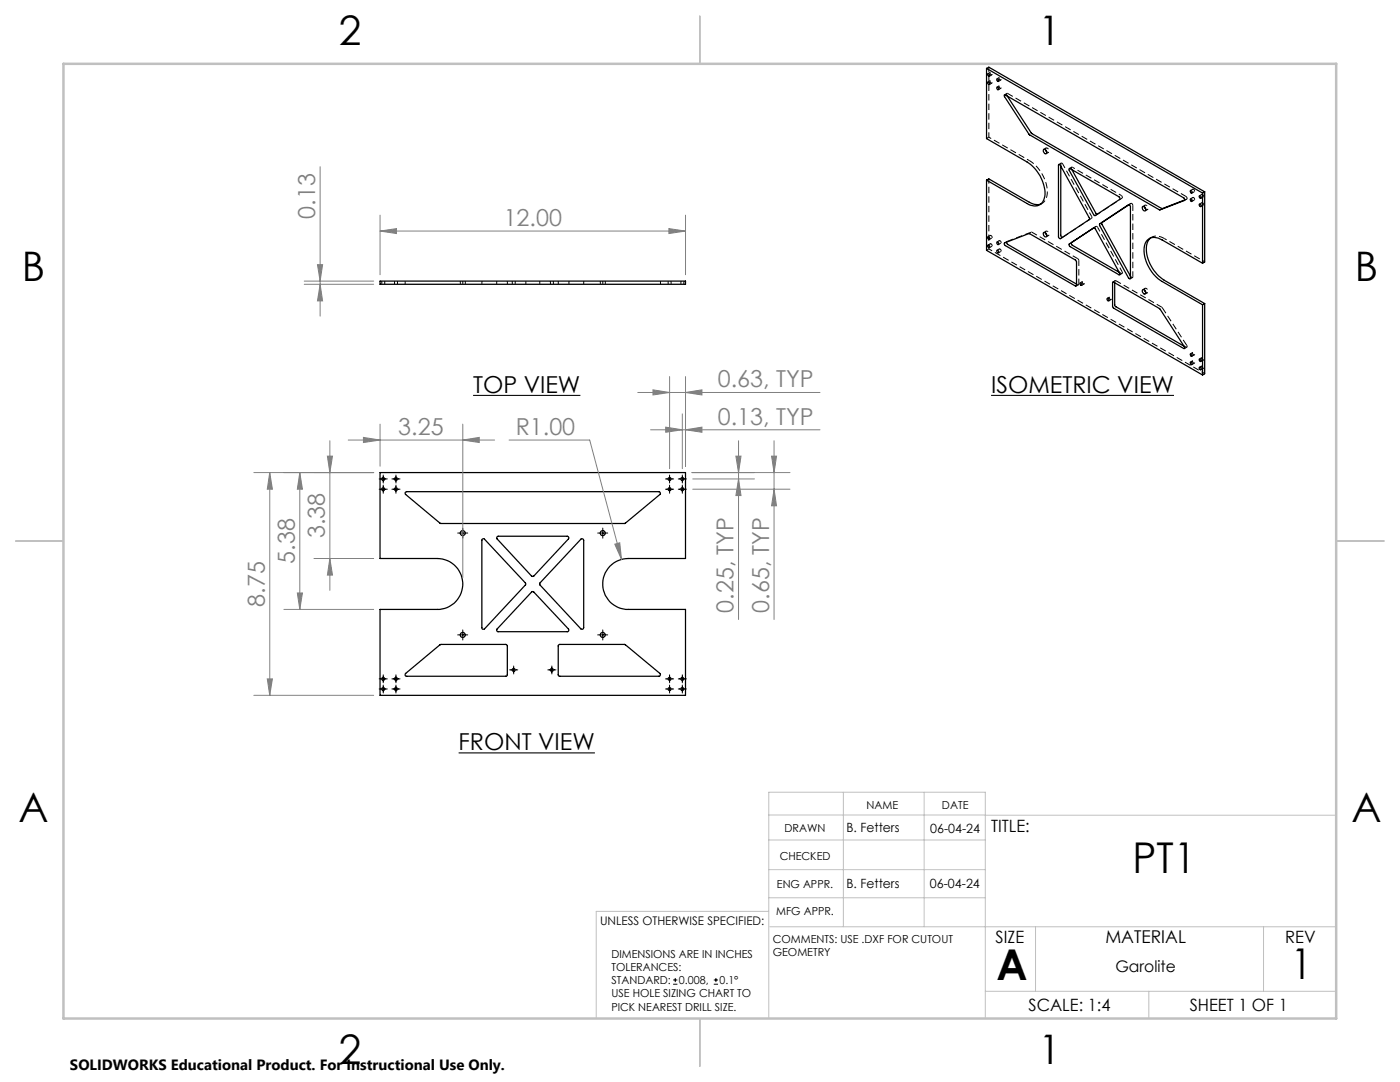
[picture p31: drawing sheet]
<svg xmlns="http://www.w3.org/2000/svg" width="279mm" height="216mm" viewBox="0 0 279 216" stroke-linecap="round" stroke-linejoin="round" font-family="sans-serif">
<defs><g id="words">
<g font-size="8.5">
<text x="226" y="174.2">PT1</text>
<text x="198.9" y="195.5">A</text>
<text x="257.6" y="195.4">1</text>
</g>
<g font-size="8.1">
<text x="67.6" y="8.9">2</text>
<text x="207.3" y="8.9">1</text>
<text x="4.4" y="56.1">B</text>
<text x="270.4" y="56.1">B</text>
<text x="3.7" y="164.1">A</text>
<text x="269.7" y="164.1">A</text>
<text x="67.6" y="212.4">2</text>
<text x="207.3" y="212.4">1</text>
</g>
<g font-size="4.7" fill="#808080">
<text x="62.9" y="43.6" transform="rotate(-90 62.9 43.6)">0.13</text>
<text x="100.5" y="45.1">12.00</text>
<text x="143.2" y="77.3">0.63, TYP</text>
<text x="79.5" y="86.8">3.25</text>
<text x="102.9" y="86.8">R1.00</text>
<text x="143.2" y="84.7">0.13, TYP</text>
<text x="64.8" y="107.4" transform="rotate(-90 64.8 107.4)">3.38</text>
<text x="58.8" y="112.5" transform="rotate(-90 58.8 112.5)">5.38</text>
<text x="52.8" y="121" transform="rotate(-90 52.8 121)">8.75</text>
<text x="146.4" y="122.3" transform="rotate(-90 146.4 122.3)">0.25, TYP</text>
<text x="153.5" y="122.3" transform="rotate(-90 153.5 122.3)">0.65, TYP</text>
</g>
<g font-size="4.7">
<text x="94.4" y="78.4">TOP VIEW</text>
<text x="197.8" y="78.4">ISOMETRIC VIEW</text>
<text x="91.5" y="149.7">FRONT VIEW</text>
</g>
<text font-size="3.5" x="220.6" y="188.1">MATERIAL</text>
<g font-size="3.4">
<text x="197.8" y="166">TITLE:</text>
<text x="198.7" y="188.1">SIZE</text>
<text x="256.5" y="188.2">REV</text>
<text x="205.3" y="201.7">SCALE: 1:4</text>
<text x="237.4" y="201.7">SHEET 1 OF 1</text>
</g>
<text font-size="3.2" x="222.6" y="193.9">Garolite</text>
<text font-size="3" x="14" y="213.5">SOLIDWORKS Educational Product. For Instructional Use Only.</text>
<g font-size="2.5">
<text x="168.9" y="166.1">B. Fetters</text>
<text x="185.7" y="166.2">06-04-24</text>
<text x="168.9" y="177.1">B. Fetters</text>
<text x="185.6" y="177.1">06-04-24</text>
</g>
<text font-size="2.4" x="119.8" y="184.6">UNLESS OTHERWISE SPECIFIED:</text>
<g font-size="2.2">
<text x="172.9" y="161.4">NAME</text>
<text x="188" y="161.4">DATE</text>
<text x="156.6" y="166.1">DRAWN</text>
<text x="155.6" y="171.6">CHECKED</text>
<text x="155.1" y="177.1">ENG APPR.</text>
<text x="154.9" y="182.6">MFG APPR.</text>
<text x="122" y="191.1">DIMENSIONS ARE IN INCHES</text>
<text x="154.2" y="188.1">COMMENTS: USE .DXF FOR CUTOUT</text>
<text x="154.2" y="190.7">GEOMETRY</text>
<text x="122" y="193.7">TOLERANCES:</text>
<text x="122" y="196.4">STANDARD:</text>
<text x="135.5" y="196.4">0.008,</text>
<text x="143.6" y="196.4">0.1°</text>
<text x="122" y="199">USE HOLE SIZING CHART TO</text>
<text x="122" y="201.7">PICK NEAREST DRILL SIZE.</text>
</g>
</g></defs>
<g fill="none" stroke="#000" stroke-width=".25">
<path d="M196.9 13.7v14l8.1 4.6a7.7 7.7 0 0 1 3.5 6.8 2.13 2.13 0 0 1-1.3 1.9 2.13 2.13 0 0 1-2.2-.4l-8.1-4.7M196.9 13.7l43.1 24.8M196.9 13.7l.4-.3 43.1 24.9M197.2 14.7a.26 .26 0 0 1 .3 .1 .26 .26 0 0 1-.2 .4l-.1-.2zM197.2 16.3a.28 .28 0 0 1 .3 .2 .28 .28 0 0 1-.2 .4l-.2-.3zM199 15.7a.26 .26 0 0 1 .3 .2 .26 .26 0 0 1-.2 .3l-.2-.2zM199 17.4a.26 .26 0 0 1 .3 .2 .26 .26 0 0 1-.2 .3l-.2-.3zM200.4 18.9h.2l35.7 20.6 .1 .4-5 2-25.9-15-5-7.6zM201 19.2l5 7.5 25.8 14.9 4.6-1.7M196.9 35.9l.4-.2 8.5 4.8 1.4 .4 .5-.2M196.9 35.9v14.1l43.1 24.8M208.3 29.8a.5 .5 0 0 1 .5 .3 .5 .5 0 0 1-.1 .6 .61 .61 0 0 1-.4-.9z"/>
<path d="M208.7 29.9l.2 .4M211.3 32.8l.3 .1 5.9 10.7-.1 .2-5.8 3.8-.4-.3zM211.7 33.1v13.9l.3 .4M213.4 33.7l9.9 5.6 .2 .5-5 3.2-5.1-9zM213.9 33.9l4.8 8.7 .3 .2M237.6 38a.26 .26 0 0 1 .3 .2 .26 .26 0 0 1-.2 .3l-.2-.3zM237.6 39.7a.26 .26 0 0 1 .3 .2 .26 .26 0 0 1-.2 .3l-.2-.4zM239.3 39.1a.27 .27 0 0 1 .4 .1 .27 .27 0 0 1-.1 .4zM240 38.5v14M240.4 38.3l-.4 .2M240.4 38.3v14l-.4 .2M75.8 56.1h61v.6h-61z"/>
<path d="M197.2 48.9a.28 .28 0 0 1 .3 .2 .28 .28 0 0 1-.2 .3l-.2-.3zM197.2 47.2a.26 .26 0 0 1 .3 .2 .26 .26 0 0 1-.2 .3l-.1-.1zM198.9 50a.25 .25 0 0 1 .4 .1 .25 .25 0 0 1-.2 .3zM199 48.3a.26 .26 0 0 1 .3 .2 .26 .26 0 0 1-.2 .3l-.2-.3zM200.5 48.5l5-1.9 9.1 5.3 .2 .3v4.9l-14.2-8.1-.2-.3zM200.9 48.3l.2 .5 13.7 7.9M208.2 46.4a.5 .5 0 0 1 .6 .3 .5 .5 0 0 1-.1 .6 .63 .63 0 0 1-.5-.9zM208.7 46.5l.2 .4M213.4 48.7l4.9-3.3 .1 .1 5.1 9.1v.2h-.2l-9.7-5.6zM215.6 56.4a.26 .26 0 0 1 .3 .2 .26 .26 0 0 1-.2 .3zM218.3 45.4l-4.4 3v.4l9.5 5.6M219.5 44.7l5.7-3.8 .3 .1v14.7l-.3-.2-5.7-10.5z"/>
<path d="M220.9 59.6a.28 .28 0 0 1 .4 .1 .28 .28 0 0 1-.1 .4zM222.1 56.3l9.3 5.3 5 7.6v.3h-.2l-14.1-8.1-.1-.2zM222.5 56.4v4.5l.1 .3 13.7 7.9M225.3 40.9l-5.4 3.5v.2l5.7 10.5M228 41.2a.52 .52 0 0 1 .6 .3 .52 .52 0 0 1-.1 .6 .63 .63 0 0 1-.5-.9zM228 57.8a.5 .5 0 0 1 .6 .3 .5 .5 0 0 1-.2 .6 .63 .63 0 0 1-.4-.9zM228.4 41.3l.2 .4M228.4 57.9l.2 .4M229.6 47.5a3.8 3.8 0 0 0-.5 4.2 8 8 0 0 0 3.2 4.2l8.1 4.7M239.4 40.7a.26 .26 0 0 1 .3 .2 .26 .26 0 0 1-.2 .3l-.2-.2zM240 52.5l-8.1-4.6a2.19 2.19 0 0 0-3.2 .4 6.3 6.3 0 0 0 1.5 6.3l1 1.1 .7 .5 8.1 4.6M237.6 70.6a.25 .25 0 0 1 .3 .2 .25 .25 0 0 1-.2 .3z"/>
<path d="M237.6 72.2a.26 .26 0 0 1 .3 .2 .26 .26 0 0 1-.2 .3l-.2-.3zM239.4 71.6a.26 .26 0 0 1 .3 .2 .26 .26 0 0 1-.2 .3l-.2-.2zM239.4 73.3a.26 .26 0 0 1 .3 .2 .26 .26 0 0 1-.2 .3l-.2-.3zM240 60.8v14M240.4 60.6v14l-.4 .2M240.4 60.6l-.4 .2M75.8 94.3h61v17.1h-11.4a5.1 5.1 0 0 0-5.1 5.1 5.1 5.1 0 0 0 5.1 5.1h11.4v17.1h-61v-17.1h11.5a5.1 5.1 0 0 0 5.1-5.1 5.1 5.1 0 0 0-5.1-5.1h-11.5zM80.9 98.2l.3-.1h50.3a.33 .33 0 0 1 .3 .2 .33 .33 0 0 1-.1 .4l-7 5.8h-36.8l-6.9-5.8zM96.3 107.6h.4l8.2 8.8v.3l-8.2 8.8a.31 .31 0 0 1-.4 .1 .31 .31 0 0 1-.1-.4v-17.5zM99.3 107.1l13.9-.1a.34 .34 0 0 1 .3 .5l-7.2 7.5-.2-.1-7-7.4zM106.1 118.1l.2-.1 .2 .1 7 7.4a.33 .33 0 0 1 0 .4 .33 .33 0 0 1-.3 .1h-13.8a.3 .3 0 0 1-.3-.1 .3 .3 0 0 1 .1-.4zM115.9 107.6a.33 .33 0 0 1 .4-.1 .33 .33 0 0 1 .2 .3v17.4a.33 .33 0 0 1-.2 .3 .33 .33 0 0 1-.4 0l-8.2-8.9 .1-.3z"/>
<path d="M80.9 134.4l7-5.8h13.1l.2 .3v5.8l-.2 .2h-19.9l-.2-.1zM111.5 128.7l.2-.1h13l7 5.8a.33 .33 0 0 1 .1 .3 .33 .33 0 0 1-.3 .2h-19.9l-.2-.1z"/>
<circle cx="76.5" cy="97.6" r=".29"/>
<circle cx="76.5" cy="95.6" r=".31"/>
<circle cx="79" cy="97.6" r=".29"/>
<circle cx="79" cy="95.6" r=".31"/>
<circle cx="133.6" cy="97.6" r=".29"/>
<circle cx="133.6" cy="95.6" r=".31"/>
<circle cx="136.2" cy="97.6" r=".29"/>
<circle cx="136.2" cy="95.6" r=".31"/>
<circle cx="92.4" cy="106.4" r=".5"/>
<circle cx="120.3" cy="106.4" r=".5"/>
<circle cx="76.5" cy="135.5" r=".29"/>
<circle cx="76.5" cy="137.5" r=".31"/>
<circle cx="79" cy="135.5" r=".29"/>
<circle cx="79" cy="137.5" r=".31"/>
<circle cx="92.4" cy="126.7" r=".5"/>
<circle cx="102.5" cy="133.7" r=".3"/>
<circle cx="110.1" cy="133.7" r=".3"/>
<circle cx="120.3" cy="126.7" r=".5"/>
<circle cx="133.6" cy="135.5" r=".29"/>
<circle cx="133.6" cy="137.5" r=".31"/>
<circle cx="136.2" cy="135.5" r=".29"/>
<circle cx="136.2" cy="137.5" r=".31"/>
</g>
<g fill="none" stroke="#000" stroke-width=".2" stroke-dasharray="1.3 .6" stroke-dashoffset=".3" stroke-linecap="butt">
<path d="M197.3 13.4v14M197.3 35.7v14M236.8 39.7l.1-.2-.2-.3M76.2 56.1v.6M76.8 56.7v-.6M78.7 56.1v.6M79.3 56.7v-.6M80.9 56.1v.6M91.9 56.1v.6M92.4 56.7v-.6M92.9 56.7v-.6M96.2 56.1v.6"/>
<path d="M99.1 56.1v.6M101.3 56.7v-.6M102.2 56.1v.6M102.8 56.7v-.6M104.9 56.7v-.6M107.7 56.1v.6M109.9 56.1v.6M110.4 56.7v-.6M111.4 56.1v.6M113.5 56.7v-.6M116.5 56.7v-.6M119.8 56.1v.6"/>
<path d="M120.3 56.1v.6M120.8 56.7v-.6M131.8 56.7v-.6M133.3 56.1v.6M133.9 56.7v-.6M135.9 56.1v.6M136.5 56.7v-.6M209 46.1l-.3 .1v.3M226.1 41l-.2-.3-.2-.1M228.8 41h-.3l-.1 .3"/>
</g>
<g fill="none" stroke="#000" stroke-width=".2" stroke-dasharray="1.3 .6" stroke-dashoffset=".7" stroke-linecap="butt">
<path d="M197.8 14.9l-.2-.4a.24 .24 0 0 1 .3 .1 .24 .24 0 0 1-.1 .3M197.8 16.6l-.2-.5a.24 .24 0 0 1 .3 .1 .24 .24 0 0 1-.1 .4M199.6 15.9l-.2-.4a.24 .24 0 0 1 .3 .1 .24 .24 0 0 1-.1 .3M199.6 17.6l-.2-.4a.24 .24 0 0 1 .3 .1 .24 .24 0 0 1-.1 .3M205.4 32l-8.1-4.6M214 33.4l9.8 5.6M238.2 37.8l.2 .4a.24 .24 0 0 1-.3-.1 .24 .24 0 0 1 .1-.3M238.2 39.4l.2 .5a.24 .24 0 0 1-.3-.2 .24 .24 0 0 1 .1-.3M240 38.8l.2 .4a.24 .24 0 0 1-.3-.1 .24 .24 0 0 1 .1-.3M197.8 47l.2 .4a.24 .24 0 0 1-.4-.1 .24 .24 0 0 1 .2-.3M197.8 48.6l.2 .5a.24 .24 0 0 1-.4-.1 .24 .24 0 0 1 .2-.4M199.6 48l.2 .5a.24 .24 0 0 1-.4-.1 .24 .24 0 0 1 .2-.4"/>
<path d="M199.6 49.7l.2 .4a.24 .24 0 0 1-.4-.1 .24 .24 0 0 1 .2-.3M208.9 46.9l.2 .1a.38 .38 0 0 0 .3-.4 .38 .38 0 0 0-.3-.4l-.1-.1M216.2 56.6l-.2-.4a.24 .24 0 0 1 .4 .1 .24 .24 0 0 1-.2 .3M221.6 59.8l-.2-.5a.24 .24 0 0 1 .3 .1 .24 .24 0 0 1-.1 .4M228.7 41.7l.1 .1a.38 .38 0 0 0 .4-.3 .38 .38 0 0 0-.3-.4l-.1-.1M240 40.5l.2 .4a.24 .24 0 0 1-.3-.1 .24 .24 0 0 1 .1-.3M240.5 52.3l-8.1-4.7M238.2 70.8l-.2-.4a.24 .24 0 0 1 .4 .1 .24 .24 0 0 1-.2 .3M238.2 72.5l-.2-.5a.24 .24 0 0 1 .4 .1 .24 .24 0 0 1-.2 .4M240 71.8l-.2-.4a.24 .24 0 0 1 .3 .1 .24 .24 0 0 1-.1 .3M240 73.5l-.2-.4a.24 .24 0 0 1 .3 .1 .24 .24 0 0 1-.1 .3"/>
</g>
<path d="M201.1 18.7l35.6 20.5M215.1 51.6l-9.1-5.3M232.4 47.6a2.43 2.43 0 0 0-2.8-.1M231.8 61.3l-9.1-5.3" fill="none" stroke="#000" stroke-width=".2" stroke-dasharray="1.3 .6" stroke-dashoffset=".1" stroke-linecap="butt"/>
<g fill="none" stroke="#000" stroke-width=".2" stroke-dasharray="1.3 .6" stroke-linecap="butt">
<path d="M197.5 15.2l.4-.3M197.5 16.8l.4-.2M197.6 14.4l-.4 .3M197.6 16.1l-.4 .2M199.3 16.2l.4-.2M199.3 17.9l.4-.3M199.4 15.5l-.4 .2M199.4 17.1l-.4 .3M200.9 18.6l-.4 .3M201 19.1v-.1M201.1 18.7h-.2l.1 .3M197.3 27.4l-.4 .2"/>
<path d="M208.8 29.5l-.5 .3M208.8 30.7l.5-.3M208.9 30.3l.1 .1M211.7 33.1v-.4M211.8 32.5l-.5 .3M212.1 32.7a.2 .2 0 0 0-.2-.2 .2 .2 0 0 0-.2 .2M213.9 33.4l-.5 .2M213.9 33.8v-.1M214 33.4a.19 .19 0 0 0-.2 .1 .19 .19 0 0 0 .1 .2M223.9 39.5l.1-.2-.2-.3M236.4 40l.4-.3M236.8 39.7l-.3 .2"/>
<path d="M237.9 38.5l.5-.2M238.1 37.7l-.5 .3M238.1 39.4l-.5 .3M239.7 39.5l.4-.2M239.9 38.8l-.5 .2M196.9 49.9l.4-.2M197.5 47.7l.4-.2M197.5 49.4l.4-.3M197.6 47l-.4 .2M197.6 48.6l-.4 .3M199.3 48.8l.4-.3M199.3 50.4l.4-.2"/>
<path d="M199.4 48l-.4 .3M199.4 49.7l-.4 .2M200.9 48.2l-.4 .3M201 48.2l-.1 .1M206 46.3h-.2M207.5 40.8l.5-.2M208.8 46.1l-.5 .3M208.8 47.2l.5-.2M211.6 47.6l.5-.3M212 47.4l.1-.1M214.8 57.1l.4-.3M214.9 56.7l.2 .1"/>
<path d="M215.1 56.8l.2-.1M215.3 52l-.2-.4M215.9 56.9l.5-.2M216.1 56.2l-.5 .2M217.9 43.5v-.3M217.9 43.5l-5.8 3.8M218.4 45.4l.3-.2M218.6 43l.5-.3M218.7 45.2l-.4 .2M219 42.8l.1-.1M219.1 45.4l-.4-.2M221.4 59.3l-.4 .2"/>
<path d="M222.5 56.4v-.3M222.6 56l-.5 .3M222.7 56l-.2 .1M223.5 54.8l.4-.2M223.8 54.6a.19 .19 0 0 0 .2-.1 .19 .19 0 0 0-.1-.3M223.8 54.6l-.4-.3M225.3 40.8l.4-.2M225.6 55.6l.4-.2M225.7 55.2l-.1-.1M225.7 55.2a.2 .2 0 0 0 .2 .2 .2 .2 0 0 0 .2-.2M225.7 40.6l-.5 .2M228.5 40.9l-.4 .3"/>
<path d="M228.5 57.5l-.4 .3M228.6 42.1l.4-.3M228.6 58.7l.4-.3M228.7 58.3l.1 .1M229.8 47.3l-.4 .3M237.9 40.2l.5-.3M239.7 41.2l.4-.3M239.9 40.4l-.5 .3M221.3 60l.4-.2M232 61.4l-.2-.1M236.3 69.1l.4 .2M236.4 69.5l.4-.2"/>
<path d="M236.7 69.3l.2-.1-.1-.3M236.8 68.9l-4.8-7.5M237.9 71.1l.5-.3M237.9 72.7l.5-.2M238.1 70.3l-.5 .3M238.1 72l-.5 .2M239.7 72.1l.4-.2M239.7 73.8l.4-.3M239.9 71.3l-.5 .3M239.9 73l-.5 .3"/>
</g>
<path d="M207.7 40.7a2.86 2.86 0 0 0 1.2-3.5 8.1 8.1 0 0 0-3.5-5.2M215.3 56.7v-4.7M226.1 41v14.2" fill="none" stroke="#000" stroke-width=".2" stroke-dasharray="1.3 .6" stroke-dashoffset=".2" stroke-linecap="butt"/>
<path d="M223.9 39.5l-4.8 3.2" fill="none" stroke="#000" stroke-width=".2" stroke-dasharray="1.3 .6" stroke-dashoffset=".6" stroke-linecap="butt"/>
<path d="M197.3 49.7l43.2 24.9" fill="none" stroke="#000" stroke-width=".2" stroke-dasharray="1.3 .6" stroke-dashoffset=".5" stroke-linecap="butt"/>
<path d="M212.1 32.7l5.8 10.5M219.1 45.4l4.8 8.8" fill="none" stroke="#000" stroke-width=".2" stroke-dasharray="1.3 .6" stroke-dashoffset=".4" stroke-linecap="butt"/>
<path d="M209 30.4h.1a.46 .46 0 0 0 .2-.6 .46 .46 0 0 0-.6-.2v.3M228.8 58.4h.1a.46 .46 0 0 0 .1-.6 .46 .46 0 0 0-.5-.2l-.1 .3" fill="none" stroke="#000" stroke-width=".2" stroke-dasharray="1.3 .6" stroke-dashoffset="1" stroke-linecap="butt"/>
<path d="M205.8 46.3l-4.8 1.9" fill="none" stroke="#000" stroke-width=".2" stroke-dasharray="1.3 .6" stroke-dashoffset="-.1" stroke-linecap="butt"/>
<g fill="none" stroke="#000" stroke-width=".2">
<path d="M75.7 95.6h1.6M75.7 97.6h1.6M76.5 94.8v1.6M76.5 96.8v1.6M78.2 95.6h1.6M78.2 97.6h1.6M79 94.8v1.6M79 96.8v1.6M132.8 95.6h1.6M132.8 97.6h1.6M133.6 94.8v1.6M133.6 96.8v1.6"/>
<path d="M135.4 95.6h1.6M135.4 97.6h1.6M136.2 94.8v1.6M136.2 96.8v1.6M91.3 106.4h2M92.4 105.4v2M119.3 106.4h2M120.3 105.4v2M75.7 137.5h1.6M75.7 135.5h1.6M76.5 134.7v1.5M76.5 136.7v1.6"/>
<path d="M78.2 137.5h1.6M78.2 135.5h1.6M79 134.7v1.5M79 136.7v1.6M91.3 126.7h2M92.4 125.7v2M101.7 133.7h1.6M102.5 132.9v1.6M109.3 133.7h1.6M110.1 132.9v1.6M119.3 126.7h2M120.3 125.7v2"/>
<path d="M132.8 137.5h1.6M132.8 135.5h1.6M133.6 134.7v1.5M133.6 136.7v1.6M135.4 137.5h1.6M135.4 135.5h1.6M136.2 134.7v1.5M136.2 136.7v1.6M134.3 196.4h.9M134.3 195.5h.9M134.8 195.2v.8M142.5 196.4h.8"/>
<path d="M142.5 195.5h.8M142.9 195.2v.8"/>
</g>
<path d="M94.4 78.9h21.4M197.8 78.9h36.5M91.5 150.2h27.2" fill="none" stroke="#000" stroke-width=".21"/>
<g fill="none" stroke="#808080" stroke-width=".2">
<path d="M63.9 33.3v29.8M60.7 56.7h13.9M60.7 56.1h13.9M63.4 52.8h1l-.5 3.3zM63.9 56.7l.5 3.3h-1zM75.8 46.1l3.3-.5v1zM75.8 42.9v11.9M75.8 46.1h61M133.5 45.6l3.3 .5-3.3 .5zM136.8 42.9v11.9M127.3 78.3h36.4M130.3 77.8l3.3 .5-3.3 .5z"/>
<path d="M133.6 75.1v18.4M136.8 78.3l3.3-.5v1zM136.8 75.1v17.9M50.7 94.3h23.9M53.8 94.3v44.4M53.8 94.3l.6 3.3h-1.1zM59.8 94.3v27.3M59.8 94.3l.6 3.3h-1.1zM65.3 91h1.1l-.6 3.3zM65.8 87.9v29.9M69.5 87.8h29.2M72.5 87.3l3.3 .5-3.3 .5z"/>
<path d="M75.8 84.6v8.4M92.4 87.8l3.2-.5v1zM92.4 84.6v30.7M101.6 87.8h16.1l6.3 23.8M129.8 85.8h33.9M132.9 85.2l3.3 .6-3.3 .5zM136.2 82.6v10.9M136.8 85.8l3.3-.6v1.1zM138.3 95.6h12.3M138.3 97.6h19.4M146.9 91h1l-.5 3.3zM147.4 87.9v35.7"/>
<path d="M147.4 95.6l.5 3.3h-1zM154 91h1l-.5 3.3zM154.5 87.9v35.7M154.5 97.6l.5 3.3h-1zM157.7 94.3h-19.6M59.3 118.3h1.1l-.6 3.3zM62.7 111.4h11.9M65.8 111.4l.6 3.4h-1.1zM122.7 108.6l1-.3 .3 3.3zM50.7 138.7h23.9M53.3 135.5h1.1l-.6 3.2zM56.7 121.6h17.9"/>
</g>
<g fill="none" stroke="#c0c0c0" stroke-width=".2">
<path d="M168.3 158.1v26.8M184.4 158.1v26.8M153.4 162.6l113.3 .1M153.4 167.6h43.2M153.4 173.5h43.2M153.4 179.1h43.2M153.4 181.9h-34.4v21.3M153.6 184.9h113.1M196.6 197.8h70.1M206.7 184.9v12.9M229.3 197.8v5.4M252.2 184.9v12.9"/>
<path d="M153.4 203.2v-45.1h43.2v45.1"/>
</g>
<path d="M139.7 3.2v9.5M3.1 107.9h9.6M266.7 107.9h9.5M139.7 203.2v9.6" fill="none" stroke="#c0c0c0" stroke-width=".25"/>
<path d="M12.7 12.7h254v190.5h-254z" fill="none" stroke="#c0c0c0" stroke-width=".5"/>
<g fill="#808080">
<path d="M122.7 108.6l1-.3 .3 3.3z"/>
<path d="M136.8 85.8l3.3-.6v1.1zM132.9 85.2l3.3 .6-3.3 .5zM136.8 78.3l3.3-.5v1zM130.3 77.8l3.3 .5-3.3 .5zM133.5 45.6l3.3 .5-3.3 .5zM75.8 46.1l3.3-.5v1z"/>
<path d="M72.5 87.3l3.3 .5-3.3 .5zM92.4 87.8l3.2-.5v1z"/>
<path d="M53.3 135.5h1.1l-.6 3.2zM53.8 94.3l.6 3.3h-1.1zM147.4 95.6l.5 3.3h-1zM146.9 91h1l-.5 3.3zM63.9 56.7l.5 3.3h-1zM63.4 52.8h1l-.5 3.3z"/>
<path d="M65.3 91h1.1l-.6 3.3zM65.8 111.4l.6 3.4h-1.1zM59.8 94.3l.6 3.3h-1.1zM59.3 118.3h1.1l-.6 3.3zM154 91h1l-.5 3.3zM154.5 97.6l.5 3.3h-1z"/>
</g>
<use href="#words"/>
</svg>
